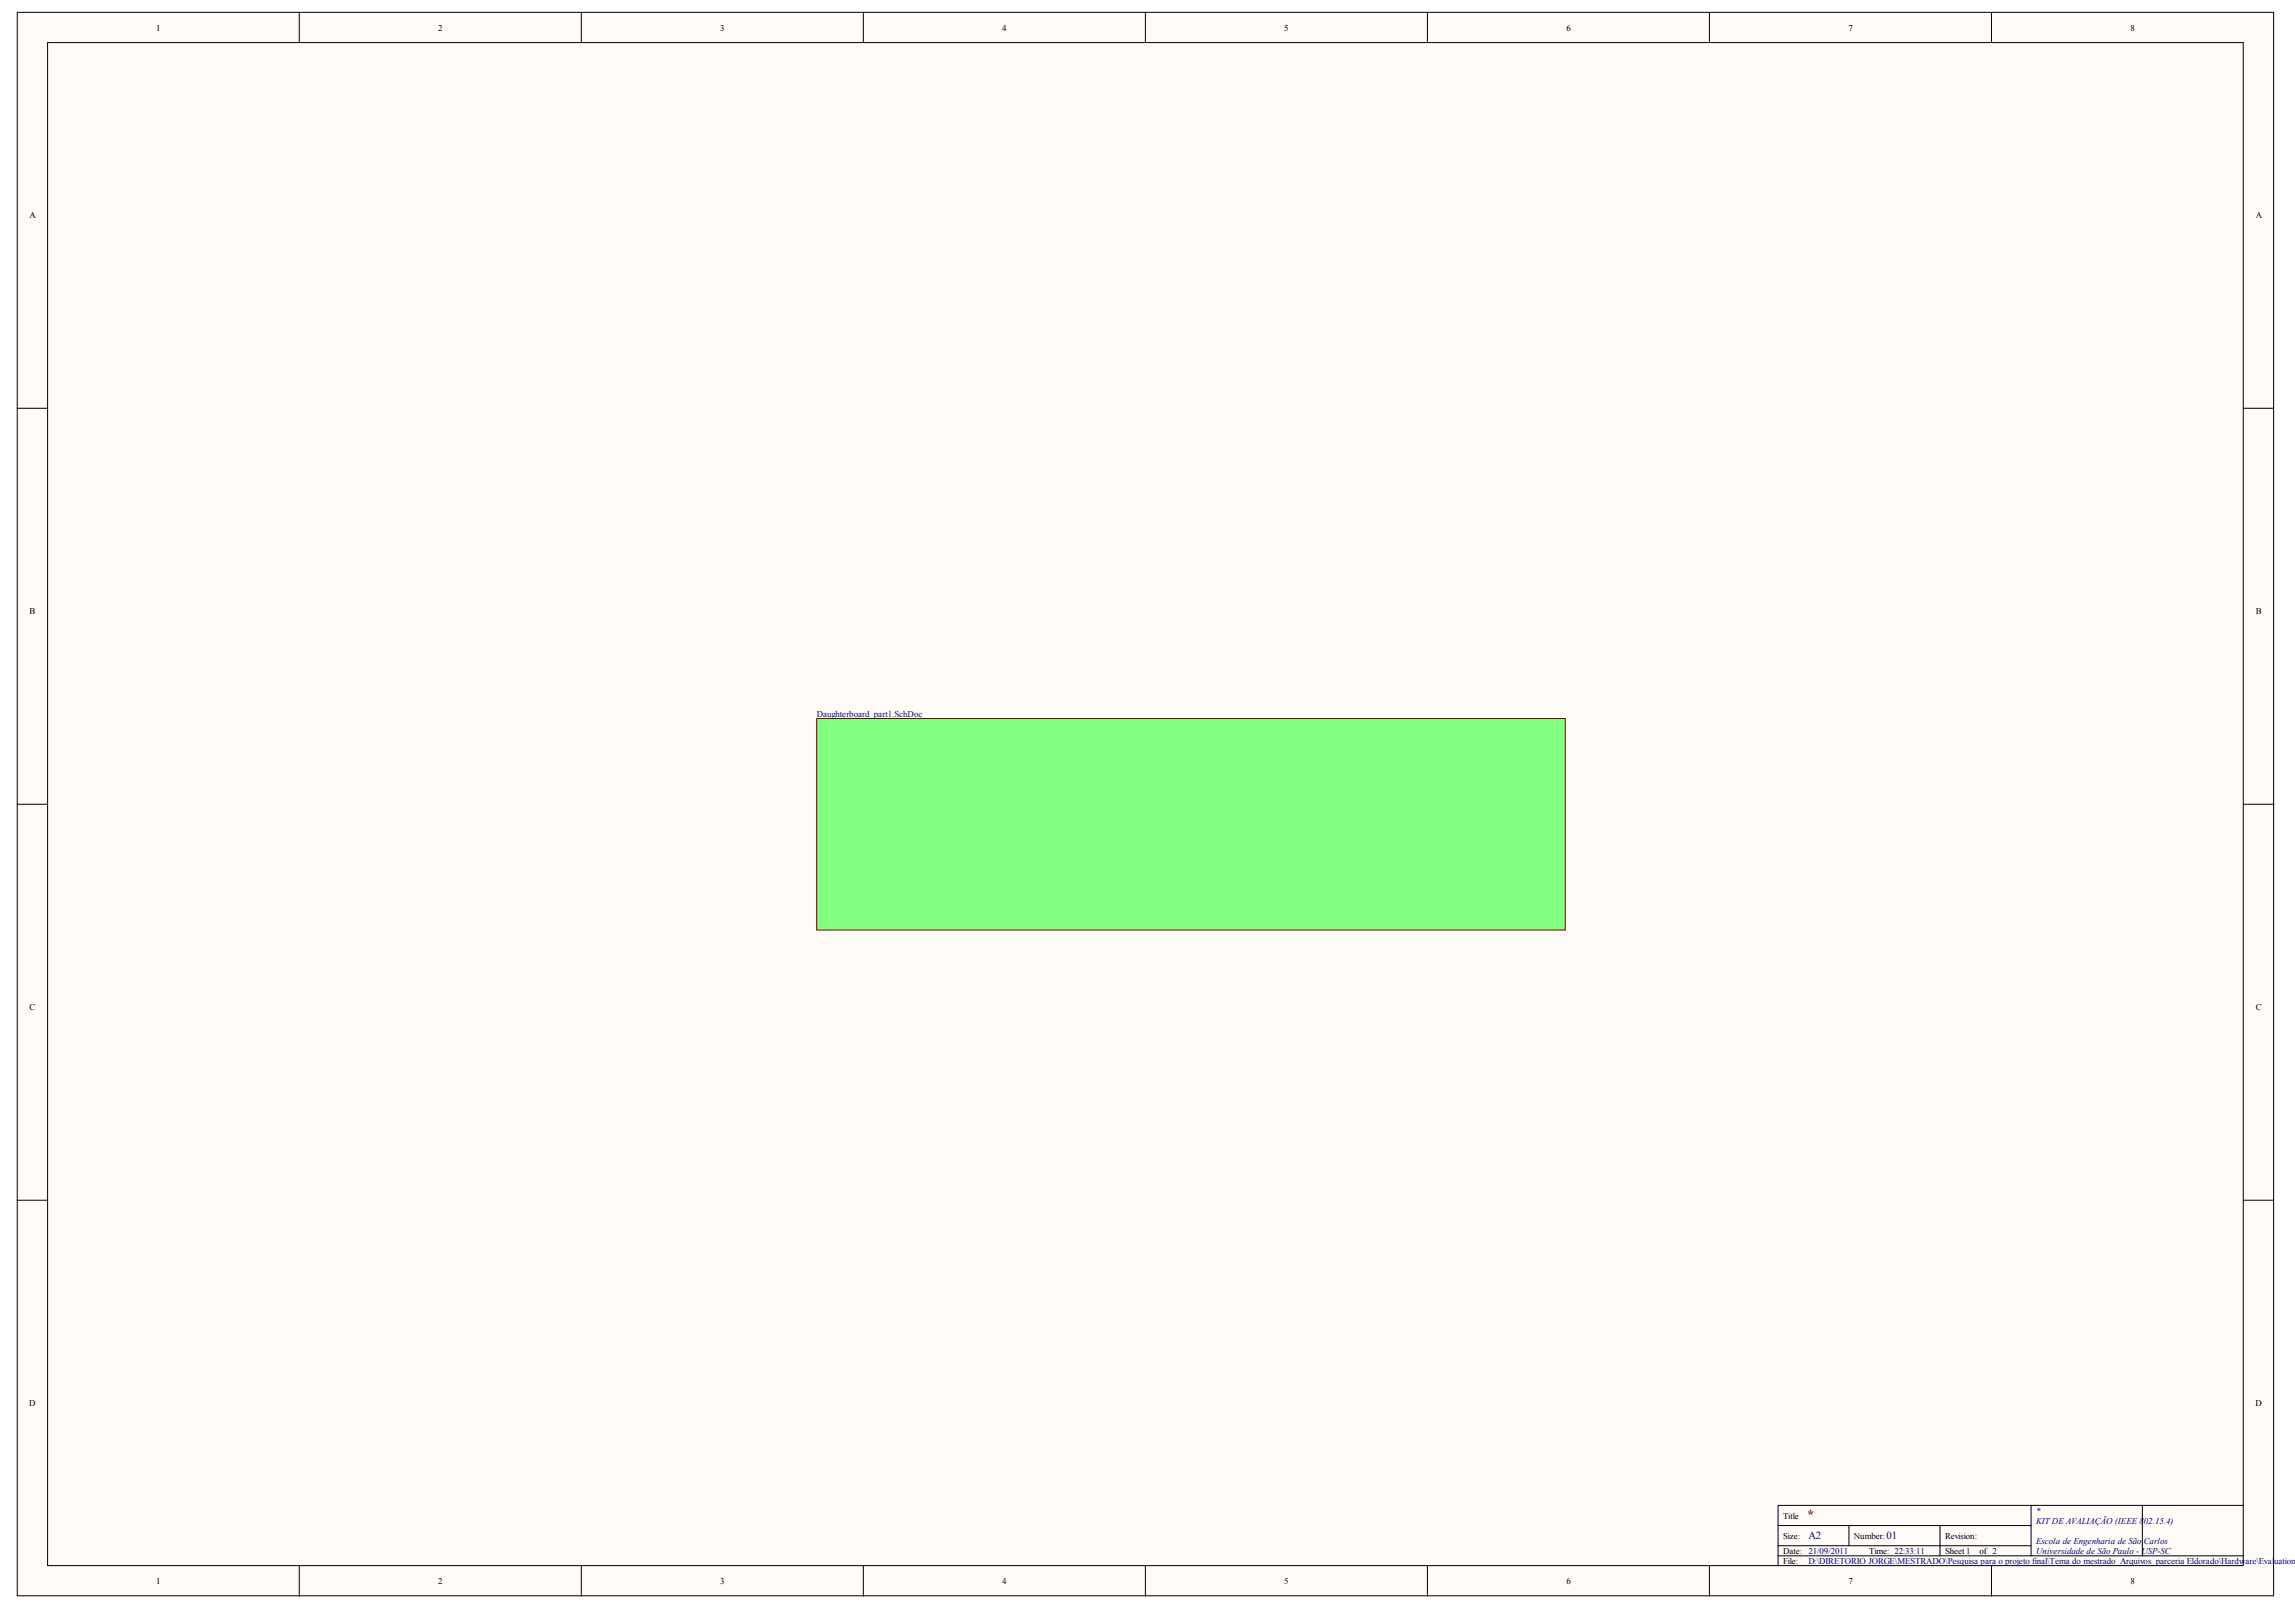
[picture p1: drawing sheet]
<svg xmlns="http://www.w3.org/2000/svg" width="287mm" height="202mm" viewBox="0 0 287 202" stroke-linecap="round" stroke-linejoin="round" font-family="sans-serif">
<defs><g id="words">
<text font-size="1.7" fill="#800000" x="225.7" y="189.7">*</text>
<g font-size="1.3" fill="#000080">
<text x="226" y="192.3">A2</text>
<text x="235.7" y="192.3">01</text>
</g>
<g font-size="1.1">
<text x="19.5" y="3.8">1</text>
<text x="54.8" y="3.8">2</text>
<text x="90" y="3.8">3</text>
<text x="125.3" y="3.8">4</text>
<text x="160.5" y="3.8">5</text>
<text x="195.7" y="3.8">6</text>
<text x="231" y="3.8">7</text>
<text x="266.2" y="3.8">8</text>
<text x="3.7" y="27.3">A</text>
<text x="281.9" y="27.3">A</text>
<text x="3.7" y="76.7">B</text>
<text x="281.9" y="76.7">B</text>
<text x="3.7" y="126.2">C</text>
<text x="281.9" y="126.2">C</text>
<text x="3.7" y="175.7">D</text>
<text x="281.9" y="175.7">D</text>
<text x="222.8" y="189.7">Title</text>
<text x="19.5" y="197.9">1</text>
<text x="54.8" y="197.9">2</text>
<text x="90" y="197.9">3</text>
<text x="125.3" y="197.9">4</text>
<text x="160.5" y="197.9">5</text>
<text x="195.7" y="197.9">6</text>
<text x="222.8" y="192.2">Size:</text>
<text x="222.8" y="194.1">Date: 21/09/2011</text>
<text x="222.8" y="195.4">File:</text>
<text x="231" y="197.9">7</text>
<text x="231.7" y="192.2">Number:</text>
<text x="233.6" y="194.1">Time: 22:33:11</text>
<text x="243.1" y="192.2">Revision:</text>
<text x="243.1" y="194.1">Sheet 1</text>
<text x="247.4" y="194.1">of 2</text>
<text x="266.2" y="197.9">8</text>
</g>
<g font-size="1.1" fill="#000080">
<text x="102.1" y="89.5">Daughterboard_part1.SchDoc</text>
<text x="254.5" y="189.1">*</text>
<text x="254.5" y="190.4">KITDE AVALIAÇÃO (IEEE 8</text>
<text x="267.9" y="190.4">02.15.4)</text>
<text x="226" y="195.4">D:\DIRETORIO JORGE\MESTRADO\Pesquisa para o projeto final\Tema do mestrado_Arquivos_parceria Eldorado\Hardware\Eval</text>
<text x="254.5" y="192.9">Escola de Engenharia de São</text>
<text x="254.5" y="194.1">Universidade de São Paulo - USP-SC</text>
<text x="267.9" y="192.9">Carlos</text>
<text x="284.2" y="195.4">uation K</text>
</g>
</g></defs>
<g fill="#fffcf8" stroke="#000" stroke-width=".12">
<path d="M2.2 1.5h281.9v197.9h-281.9z"/>
<path d="M5.9 5.3h274.4v190.3h-274.4z"/>
</g>
<g fill="none" stroke="#000" stroke-width=".12">
<path d="M37.4 1.5v3.8M72.6 1.5v3.8M107.9 1.5v3.8M143.1 1.5v3.8M178.4 1.5v3.8M213.6 1.5v3.8M248.9 1.5v3.8M2.2 51h3.7M280.4 51h3.8M2.2 100.5h3.7M280.4 100.5h3.8M2.2 149.9h3.7"/>
<path d="M280.4 149.9h3.8M37.4 195.6v3.8M72.6 195.6v3.8M107.9 195.6v3.8M143.1 195.6v3.8M178.4 195.6v3.8M213.6 195.6v3.8M222.2 190.6h31.6M222.2 194.4h58.2M222.2 193.1h31.6M231.1 190.6v2.5M242.4 190.6v3.8"/>
<path d="M248.9 195.6v3.8M253.8 188.1v6.3M267.7 188.1h-45.5v7.5M280.4 188.1h-12.7v6.3"/>
</g>
<path d="M102.1 89.8h93.5v26.4h-93.5z" fill="#80ff80" stroke="#800000" stroke-width=".12"/>
<use href="#words"/>
</svg>
